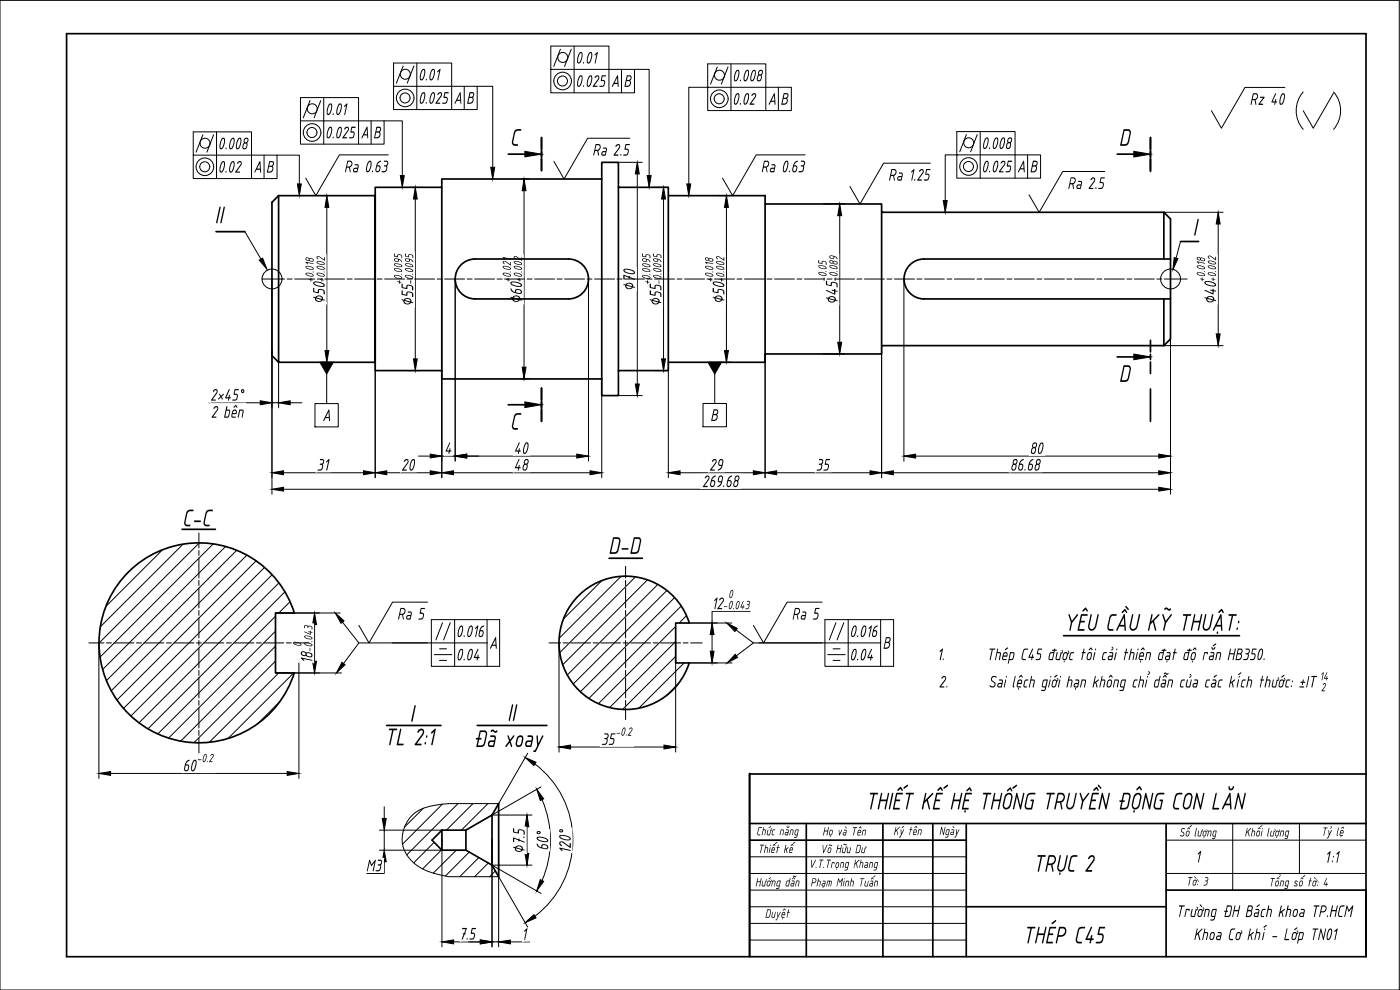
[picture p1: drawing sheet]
<svg xmlns="http://www.w3.org/2000/svg" width="420mm" height="297mm" viewBox="0 0 420 297" stroke-linecap="round" stroke-linejoin="round" font-family="sans-serif">
<defs><g id="words">
<g font-size="7.8">
<text x="153" y="43.8">C</text>
<text x="335.7" y="43.8">D</text>
<text x="64.4" y="67">II</text>
<text x="357.9" y="70.7">I</text>
<text x="335.7" y="114.6">D</text>
<text x="153" y="128.9">C</text>
<text x="54.6" y="157.9">C-C</text>
<text x="182.5" y="166.2">D-D</text>
<text x="319.2" y="189.3">YÊU CẦU KỸ THUẬT:</text>
<text x="122.9" y="216.6">I</text>
<text x="152.2" y="216.3">II</text>
<text x="115.3" y="223.6">TL 2:1</text>
<text x="141.9" y="224.1">Đã xoay</text>
<text x="259.6" y="242.9">THIẾT KẾ HỆ THỐNG TRUYỀN ĐỘNG CON LĂN</text>
<text x="309.9" y="261.6">TRỤC 2</text>
<text x="306.8" y="283.1">THÉP C45</text>
</g>
<g font-size="5.4">
<text x="172.6" y="19.1">0.01</text>
<text x="125.4" y="24.2">0.01</text>
<text x="172.6" y="26.1">0.025</text>
<text x="183.3" y="26.1">A</text>
<text x="187.1" y="26.1">B</text>
<text x="219.7" y="24.4">0.008</text>
<text x="97.5" y="34.5">0.01</text>
<text x="125.4" y="31.1">0.025</text>
<text x="136.1" y="31.1">A</text>
<text x="139.9" y="31.1">B</text>
<text x="219.7" y="31.4">0.02</text>
<text x="230.4" y="31.4">A</text>
<text x="234.1" y="31.4">B</text>
<text x="375" y="31.5">Rz 40</text>
<text x="97.5" y="41.5">0.025</text>
<text x="108.2" y="41.5">A</text>
<text x="111.9" y="41.5">B</text>
<text x="65.3" y="44.8">0.008</text>
<text x="177.7" y="46.7">Ra 2.5</text>
<text x="294.5" y="44.7">0.008</text>
<text x="65.3" y="51.8">0.02</text>
<text x="76" y="51.8">A</text>
<text x="79.8" y="51.8">B</text>
<text x="103.2" y="51.7">Ra 0.63</text>
<text x="228.3" y="51.7">Ra 0.63</text>
<text x="294.5" y="51.7">0.025</text>
<text x="305.2" y="51.7">A</text>
<text x="308.9" y="51.7">B</text>
<text x="266.5" y="54.2">Ra 1.25</text>
<text x="320.3" y="56.7">Ra 2.5</text>
<text x="190.6" y="87.5" transform="rotate(-90 190.6 87.5)">∅70</text>
<text x="97.5" y="91.3" transform="rotate(-90 97.5 91.3)">∅50</text>
<text x="124" y="92.1" transform="rotate(-90 124 92.1)">∅55</text>
<text x="156.7" y="91.3" transform="rotate(-90 156.7 91.3)">∅60</text>
<text x="198.5" y="92.1" transform="rotate(-90 198.5 92.1)">∅55</text>
<text x="217.4" y="91.3" transform="rotate(-90 217.4 91.3)">∅50</text>
<text x="251.4" y="91.5" transform="rotate(-90 251.4 91.5)">∅45</text>
<text x="365" y="91.4" transform="rotate(-90 365 91.4)">∅40</text>
<text x="63" y="120.2">2×45°</text>
<text x="63.2" y="125.3">2 bên</text>
<text x="96.7" y="126.4">A</text>
<text x="213.1" y="126.3">B</text>
<text x="133.3" y="136.2">4</text>
<text x="154.1" y="136.2">40</text>
<text x="308.9" y="136.2">80</text>
<text x="95" y="141.2">31</text>
<text x="120.3" y="141.2">20</text>
<text x="154.1" y="141.2">48</text>
<text x="212.8" y="141.2">29</text>
<text x="244.8" y="141.2">35</text>
<text x="303.1" y="141.2">86.68</text>
<text x="210.6" y="146.2">269.68</text>
<text x="119.1" y="185.9">Ra 5</text>
<text x="213.5" y="182.8">12</text>
<text x="237.6" y="185.9">Ra 5</text>
<text x="136.8" y="191.2">0.016</text>
<text x="254.9" y="191.2">0.016</text>
<text x="146.7" y="194.7">A</text>
<text x="264.8" y="194.7">B</text>
<text x="93.8" y="199.2" transform="rotate(-90 93.8 199.2)">18</text>
<text x="136.8" y="198.1">0.04</text>
<text x="254.9" y="198.1">0.04</text>
<text x="281.1" y="198.1">1.</text>
<text x="296" y="198.1">Thép C45 được tôi cải thiện đạt độ rắn HB350.</text>
<text x="281.6" y="206.3">2.</text>
<text x="296.5" y="206.3">Sai lệch giới hạn không chỉ dẫn của các kích thước: ±IT</text>
<text x="180.3" y="223.5">35</text>
<text x="54.8" y="231.5">60</text>
<text x="157.5" y="256.3" transform="rotate(-90 157.5 256.3)">∅7.5</text>
<text x="164.5" y="255.3" transform="rotate(-90 164.5 255.3)">60°</text>
<text x="171.3" y="256.2" transform="rotate(-90 171.3 256.2)">120°</text>
<text x="109.8" y="261.4">M3</text>
<text x="358.6" y="258.8">1</text>
<text x="397.5" y="258.9">1:1</text>
<text x="352.8" y="275.2">Trường ĐH Bách khoa TP.HCM</text>
<text x="137.7" y="281.9">7.5</text>
<text x="156.4" y="282">1</text>
<text x="358.1" y="282.1">Khoa Cơ khí - Lớp TN01</text>
</g>
<g font-size="4">
<text x="353.8" y="251">Số lượng</text>
<text x="373.5" y="251">Khối lượng</text>
<text x="396.5" y="250.8">Tỷ lệ</text>
<text x="226.6" y="266">Hướng dẫn</text>
<text x="355.9" y="265.7">Tờ: 3</text>
<text x="380.6" y="266">Tổng số tờ: 4</text>
<text x="229.5" y="275.4">Duyệt</text>
</g>
<g font-size="3.9">
<text x="94.1" y="84.8" transform="rotate(-90 94.1 84.8)">+0.018</text>
<text x="97.5" y="84.8" transform="rotate(-90 97.5 84.8)">+0.002</text>
<text x="120.7" y="85.5" transform="rotate(-90 120.7 85.5)">+0.0095</text>
<text x="124" y="85.5" transform="rotate(-90 124 85.5)">-0.0095</text>
<text x="153.3" y="84.8" transform="rotate(-90 153.3 84.8)">+0.021</text>
<text x="156.7" y="84.8" transform="rotate(-90 156.7 84.8)">+0.002</text>
<text x="195.2" y="85.5" transform="rotate(-90 195.2 85.5)">+0.0095</text>
<text x="198.5" y="85.5" transform="rotate(-90 198.5 85.5)">-0.0095</text>
<text x="214.1" y="84.8" transform="rotate(-90 214.1 84.8)">+0.018</text>
<text x="217.4" y="84.8" transform="rotate(-90 217.4 84.8)">+0.002</text>
<text x="248.1" y="84.7" transform="rotate(-90 248.1 84.7)">-0.05</text>
<text x="251.4" y="84.7" transform="rotate(-90 251.4 84.7)">-0.089</text>
<text x="361.7" y="84.7" transform="rotate(-90 361.7 84.7)">+0.018</text>
<text x="365" y="84.7" transform="rotate(-90 365 84.7)">+0.002</text>
<text x="218.5" y="179.5">0</text>
<text x="216.9" y="182.8">-0.043</text>
<text x="90.5" y="194.2" transform="rotate(-90 90.5 194.2)">0</text>
<text x="93.8" y="195.7" transform="rotate(-90 93.8 195.7)">-0.043</text>
<text x="184.7" y="220.8">-0.2</text>
<text x="59" y="228.7">-0.2</text>
<text x="226.9" y="250.6">Chức năng</text>
<text x="246.8" y="250.7">Họ và Tên</text>
<text x="268.1" y="250.6">Ký tên</text>
<text x="281.8" y="250.6">Ngày</text>
<text x="227.4" y="255.9">Thiết kế</text>
<text x="246.2" y="256">Võ Hữu Dư</text>
<text x="242.7" y="260.4">V.T.Trọng Khang</text>
<text x="243.2" y="266">Phạm Minh Tuấn</text>
</g>
<g font-size="3.8">
<text x="396" y="204.1">14</text>
<text x="396.4" y="207.4">2</text>
</g>
</g></defs>
<!-- layer: AM_0 -->
<g fill="none" stroke="#000" stroke-width=".51">
<path d="M20 10.1h390v276.9h-390zM83.6 58.7h29v-2.5h20v-2.5h48v-5h5v7.5h15v2.5h29v50M83.6 58.7v50h29v2.5h20v2.5h48v5h5v-7.5h15v-2.5h29v-2.5h35v-2.5h84.7M83.6 58.7l-2 2v46l2 2M132.6 56.2v55M162.5 41.3v9.8M180.6 53.7v60M185.6 56.2v55M200.6 58.7v50M345.3 41.3v10.2M64.9 69.5h8.6M142.6 77.7h28a6 6 0 0 1 6 6 6 6 0 0 1-6 6h-28"/>
<path d="M142.6 77.7a6 6 0 0 0-6 6 6 6 0 0 0 6 6M229.6 61.2h35v2.5h84.7M264.6 63.7v40M349.3 63.7l2 2v36l-2 2M349.3 63.7v14M351.3 77.7h-74a6 6 0 0 0-6 6 6 6 0 0 0 6 6h74M354.3 72.5h5.4M349.3 89.7v14M112.6 108.7v-50v50M162.5 116.4v10M345.3 116.7v9.7M39 171.2a30 30 0 0 1 49.3 12.7h-5.6v18h5.6a30 30 0 0 1-44.4 16.4 30 30 0 0 1-4.9-47.1z"/>
<path d="M173.1 179.2a20 20 0 0 1 33.8 7.7h-4.1v12h4.1a20 20 0 0 1-29.2 11.3 20 20 0 0 1-4.6-31zM319.2 190.7h52.8M116 217.7h16.3M143.2 217.7h20.9M225 232.2h185M132.6 249.1h7.2l7.9-4.6 1.9-3.4v21.9l-1.9-3.4-7.9-4.5h-7.2zM132.6 249.1l-2.9 3 2.9 3M139.8 249.1v6M147.7 244.5v15.1"/>
</g>
<!-- layer: 0 -->
<g fill="none" stroke="#000" stroke-width=".3">
<path d="M96.6 58.7h1.5M122.6 56.2h3.6M124.6 59.7v48M156.6 53.7h2.2M157.3 57.2v53M185.6 48.7h7.1M191.3 52.2v63M196.4 56.2h4.2M199.1 59.7v48M215.6 58.7h3.9M98.1 62.2v43M218 62.2v43"/>
<path d="M247.1 61.2h6.4M252 64.7v38M349.3 63.7h17.8M365.6 67.2v33M132.6 83.7v59.6M136.6 83.7v54.6M81.6 106v16.4M83.6 108.7v13.7M96.6 108.7h1.5M112.6 111.2v32.1M122.6 111.2h3.6M156.6 113.7h2.2"/>
<path d="M180.6 113.7v29.6M185.6 118.7h7.1M196.4 111.2h4.2M215.6 108.7h3.9M229.6 106.2v37.1M247.1 106.2h6.4M264.6 103.7v39.6M349.3 103.7h17.8M351.3 101.7v41.6M62.7 120.8h15.4M81.6 120.8h2M87.1 120.8h3.5"/>
<path d="M125.6 136.8h3.5M140.1 136.8h3.5M116.1 141.8h13M136.1 141.8h41M233.1 141.8h28M268.1 141.8h79.7M82.7 183.9h13.2M94.4 187.4v11M206.8 198.9h8.4M206.8 186.9h8.4M213.7 190.4v5M225.1 183.4h-11.4v3.5"/>
<path d="M82.7 201.9h13.2"/>
</g>
<g fill="#000" stroke="#000" stroke-width=".3">
<path d="M124.6 56.2l.6 3.5h-1.1zM157.3 53.7l.6 3.5h-1.2zM191.3 48.7l.6 3.5h-1.2zM199.1 56.2l.6 3.5h-1.2zM98.1 58.7l.6 3.5h-1.2zM218 58.7l.6 3.5h-1.2zM252 61.2l.6 3.5h-1.2zM365.6 63.7l.6 3.5h-1.2zM97.5 105.2h1.2l-.6 3.5zM124.1 107.7h1.1l-.6 3.5zM156.7 110.2h1.2l-.6 3.5zM190.7 115.2h1.2l-.6 3.5z"/>
<path d="M198.5 107.7h1.2l-.6 3.5zM217.4 105.2h1.2l-.6 3.5zM251.4 102.7h1.2l-.6 3.5zM365 100.2h1.2l-.6 3.5zM78.1 120.3l3.5 .5-3.5 .6zM83.6 120.8l3.5-.5v1.1zM129.1 136.3l3.5 .5-3.5 .6zM136.6 136.8l3.5-.5v1.1zM112.6 141.8l3.5-.5v1.1zM129.1 141.3l3.5 .5-3.5 .6zM132.6 141.8l3.5-.5v1.1zM177.1 141.3l3.5 .5-3.5 .6z"/>
<path d="M229.6 141.8l3.5-.5v1.1zM261.1 141.3l3.5 .5-3.5 .6zM264.6 141.8l3.5-.5v1.1zM347.8 141.3l3.5 .5-3.5 .6zM94.4 183.9l.6 3.5h-1.2zM93.8 198.4h1.2l-.6 3.5zM213.1 195.4h1.2l-.6 3.5zM213.7 186.9l.6 3.5h-1.2z"/>
</g>
<g fill="#fff" stroke="#fff" stroke-width=".3">
<path d="M91.3 76.4v14.6h6.5zM91.3 76.4h6.5v14.6z"/>
<path d="M117.9 75.7v16h6.5zM117.9 75.7h6.5v16z"/>
<path d="M150.5 76.4v14.6h6.5zM150.5 76.4h6.5v14.6z"/>
<path d="M192.4 75.7v16h6.4zM192.4 75.7h6.4v16z"/>
<path d="M211.2 76.4v14.6h6.5zM211.2 76.4h6.5v14.6z"/>
<path d="M245.2 76.3v14.8h6.5zM245.2 76.3h6.5v14.8z"/>
<path d="M358.8 76.3v14.8h6.5zM358.8 76.3h6.5v14.8z"/>
<path d="M303.2 137.4v4.1l9.5-4.1zM303.2 141.5l9.5-4.1v4.1z"/>
<path d="M63 116.4v4.2l10.7-4.2zM63 120.6l10.7-4.2v4.2z"/>
<path d="M63.2 121.1v4.6l10.3-4.6zM63.2 125.7l10.3-4.6v4.6z"/>
<path d="M87.6 187.2v11.5h6.5zM87.6 187.2h6.5v11.5z"/>
<path d="M214 176.6v6.5l11.5-6.5zM214 183.1l11.5-6.5v6.5z"/>
</g>
<!-- layer: AM_5 -->
<g fill="none" stroke="#000" stroke-width=".3">
<path d="M121 19.8l-2 5.2M124.2 19.8l-2 5.2M168.2 14.8l-2 5.1M171.4 14.8l-2 5.1M90.2 36.3h25.1v7h-25.1v-14h17.4v7M93 30.2l-2 5.1M96.3 30.2l-2 5.1M115.3 36.3h5.4v16.4M118.1 25.9h25.1v7h-25.1v-14h17.5v7M143.2 25.9h4.7v24.3M165.3 20.8h25.1v7h-25.1v-14h17.5v7M190.4 20.8h4.4v31.9"/>
<path d="M215.3 20.1l-2.1 5.2M218.5 20.1l-2 5.2M229.8 26.2v-7h-17.4v14h25.1v-7h-30.8v29M385.6 26.2h-12l-7 12.3-3-5.3M391.1 27.6a8.5 8.5 0 0 0 0 11.2M400.2 28l-6.1 10.5-3-5.3M400.2 27.6a8.5 8.5 0 0 1 0 11.2M58 46.6h25.1v7h-25.1v-14h17.5v7M60.9 40.5l-2.1 5.2M64.1 40.5l-2 5.2M83.1 46.6h6.7v8.6M116.5 46.5h-14.6l-7.1 12.2-3.1-5.2"/>
<path d="M189 41.5h-12.6l-7.1 12.2-3.1-5.2M241.6 46.5h-14.7l-7 12.2-3.1-5.2M279.2 49h-14l-7.1 12.2-3-5.2M290 40.4l-2 5.1M293.3 40.4l-2 5.1M304.6 46.5v-7h-17.5v14h25.2v-7h-28.6v13.7M331.6 51.5h-12.7l-7 12.2-3.1-5.3M64.9 69.5h8.6l4.8 8.3M359.7 72.5h-5.4l-1.3 4.9M98 112.2v8.9M214.5 112.2v8.9M94.5 121.1h7v7h-7z"/>
<path d="M211 121.1h7v6.9h-7zM88.3 183.9h13.8M102.8 186.7l4.9 6.2h20.6M107.7 192.9l-4.6 6.2M117.7 192.9h28.5v7M128.3 180.7h-10.5l-7.1 12.2-3-5.3M129.5 185.9h20.4v14h-20.4zM130.3 196.4h5.3M131.9 194.7h2.1M131.9 198.1h2.1M132.8 186.8l-2 5.2M135.1 186.8l-2 5.2"/>
<path d="M206.8 186.9h12.8M206.8 198.9h12.9M220.9 189l5.2 3.9h20.6M226.1 192.9l-5.1 3.9M227.8 192.9h36.5v7M246.7 180.7h-10.5l-7 12.2-3.1-5.3M247.6 185.9h20.6v14h-20.6zM248.4 196.4h5.3M250 194.7h2.1M250 198.1h2.1M250.9 186.8l-2 5.2M253.2 186.8l-2 5.2"/>
<path d="M88.3 201.9h14.2M158.4 226l-8.8 15.1M160.5 229.2a28.6 28.6 0 0 1 0 45.7M162.4 236.1l-14.7 8.4M162.7 239.9a30.5 30.5 0 0 1 0 24.3M147.7 259.6l14.7 8.5M149.6 263l8.8 15.2"/>
<circle cx="168.9" cy="17.2" r="1.5"/>
<circle cx="93.6" cy="39.8" r="1.5"/>
<circle cx="93.7" cy="39.8" r="2.65"/>
<circle cx="93.7" cy="32.6" r="1.5"/>
<circle cx="121.6" cy="29.4" r="1.5"/>
<circle cx="121.6" cy="29.4" r="2.65"/>
<circle cx="121.6" cy="22.3" r="1.5"/>
<circle cx="168.8" cy="24.3" r="1.5"/>
<circle cx="168.8" cy="24.3" r="2.65"/>
<circle cx="215.8" cy="29.6" r="1.5"/>
<circle cx="215.9" cy="29.6" r="2.65"/>
<circle cx="215.9" cy="22.6" r="1.5"/>
<circle cx="61.4" cy="50" r="1.5"/>
<circle cx="61.5" cy="50" r="2.65"/>
<circle cx="61.5" cy="43" r="1.5"/>
<circle cx="290.6" cy="50" r="1.5"/>
<circle cx="290.7" cy="50" r="2.65"/>
<circle cx="290.7" cy="42.8" r="1.5"/>
</g>
<g fill="#000" stroke="#000" stroke-width=".3">
<path d="M89.2 55.2h1.2l-.6 3.5zM120.1 52.7h1.2l-.6 3.5zM147.3 50.2h1.2l-.6 3.5zM194.2 52.7h1.2l-.6 3.5zM206.1 55.2h1.2l-.6 3.5zM77.8 78l1-.5 1.3 3.3zM283.1 60.2h1.2l-.6 3.5zM352.4 77.3l1.1 .3-1.5 3.2zM96 108.7h4l-2 3.5zM212.5 108.7h4l-2 3.5zM100.6 183.9l2.7 2.4-1 .7zM102.6 198.7l.9 .8-2.5 2.4z"/>
<path d="M218.1 186.9l3.2 1.6-.7 1zM220.6 196.3l.8 1-3.2 1.6zM157.6 227.3l3.3 1.4-.7 1zM161.1 236.8l2.1 2.9-1.1 .5zM157.6 276.8l2.6-2.4 .7 1zM162.1 263.9l1.1 .5-2.1 2.9z"/>
</g>
<!-- layer: AM_4 -->
<g fill="none" stroke="#000" stroke-width=".3">
<path d="M0 .1h419.9v296.9h-419.9zM113.8 249.1h18.8M113.8 255.1h18.8M115.3 242v3.6M115.3 249.1v6M132.6 252.1v32M147.7 252.1v32M147.7 244.5h11.9M147.7 259.6h11.9M149.6 241.1l-16.3 .1a15.7 15.7 0 0 0-9.1 3 9.6 9.6 0 0 0 1.6 15.9 22.8 22.8 0 0 0 8.9 2.9h14.9M149.6 252.1v32M136.1 282.6h8"/>
<path d="M147.7 282.6h1.9M153.2 282.6h5.7"/>
<circle cx="81.6" cy="83.7" r="2.98"/>
<circle cx="351.3" cy="83.7" r="2.98"/>
</g>
<!-- layer: A.Net Dam Co Ban -->
<path d="M225 232.2v54.8" fill="none" stroke="#000" stroke-width=".51"/>
<!-- layer: duong_manh -->
<path d="M225 257.1h65M350 252.1h60M370 247.1v20M390 247.1v15M225 267.1h65M225 272.1h65M225 262.1h65M225 277.1h65M350 262.1h60M225 282.1h65" fill="none" stroke="#000" stroke-width=".3"/>
<!-- layer: duong_dam -->
<path d="M225 232.1v54.9M225 252.1h65M225 247.1h185M242 247.1v39.9M265 247.1v39.9M280 247.1v39.9M290 247.1v39.9M350 247.1v39.9M290 272.1h60M350 267.1h60" fill="none" stroke="#000" stroke-width=".51"/>
<!-- layer: AM_8 -->
<g fill="none" stroke="#000" stroke-width=".3">
<path d="M48.7 165l-16.9 16.9M54.9 163.3l-24.8 24.8M59.8 162.9l-30.1 30.1M64 163.2l-34 34M67.7 164l-36.9 36.9M71 165.1l-39.1 39.1M74.1 166.6l-40.7 40.7M76.8 168.3l-41.7 41.7M79.4 170.3l-42.4 42.3M81.7 172.5l-42.5 42.4M83.7 174.9l-42 42M85.5 177.6l-41.1 41.1"/>
<path d="M180.6 174.2l-11.5 11.5M186.4 173l-18.6 18.5M190.7 173.1l-22.7 22.7M194.3 174l-25.4 25.5M197.4 175.4l-27.2 27.2M200.1 177.2l-28.1 28.1M202.4 179.3l-28.2 28.3M82.7 184.9l-35.4 35.3M82.7 189.4l-32.1 32.1M82.7 193.9l-28.5 28.5M82.7 198.4l-24.5 24.5M87 180.5l-3.3 3.4"/>
<path d="M88.3 183.8l-.1 .1M202.8 188l-23.2 23.1M202.8 192.5l-19.9 19.8M202.8 197l-16 15.9M204.4 181.8l-27.7 27.8M205.3 198.9l-13.6 13.6M206 184.7l-2.2 2.2M83.7 201.9l-20.9 20.8M83.9 210.6l-6.5 6.5M88.1 201.9l-19.7 19.7M203.6 205.1l-3.7 3.7M127 242.5l-5.6 5.6"/>
<path d="M130.3 252.7l-6.1 6.2M132.5 255l-5.7 5.7M132.8 241.3l-12 12M136.9 255.1l-6.9 6.8M137.5 241.1l-15.4 15.4M140.8 255.6l-7.1 7.2M141.9 241.1l-7.9 8M143.7 257.3l-5.7 5.7M146.4 241.1l-7.9 8M146.6 258.9l-4.1 4.1M147.9 244.1l-.7 .7M148.7 261.3l-1.8 1.7"/>
</g>
<!-- layer: AM_0 -->
<g fill="none" stroke="#000" stroke-width=".3">
<path d="M81.6 83.7v64.6M112.6 83.7v59.6M136.6 83.7v54.6M176.6 83.7v54.6M271.3 83.7v54.7M351.3 83.7v64.6M200.6 108.7v34.6M229.6 108.7v34.6M140.1 136.8h33M274.8 136.8h73M85.1 141.8h24M85.1 146.8h262.7"/>
<path d="M204.1 141.8h22M29.7 192.9v40.7M89.7 192.9v40.7M167.8 192.9v32.8M202.8 192.9v32.8M33.2 232.1h53M171.2 224.1h28.1"/>
</g>
<g fill="#000" stroke="#000" stroke-width=".3">
<path d="M136.6 136.8l3.5-.5v1.1zM173.1 136.3l3.5 .5-3.5 .6zM271.3 136.8l3.5-.5v1.1zM347.8 136.3l3.5 .5-3.5 .6zM81.6 141.8l3.5-.5v1.1zM81.6 146.8l3.5-.6v1.1zM109.1 141.3l3.5 .5-3.5 .6zM200.6 141.8l3.5-.5v1.1zM226.1 141.3l3.5 .5-3.5 .6zM347.8 146.2l3.5 .6-3.5 .5zM29.7 232.1l3.5-.6v1.1zM86.2 231.5l3.5 .6-3.5 .5z"/>
<path d="M167.8 224.1l3.4-.6v1.2zM199.3 223.5l3.5 .6-3.5 .6z"/>
</g>
<g fill="#fff" stroke="#fff" stroke-width=".3">
<path d="M54.9 225.8v6l9.6-6zM54.9 231.8l9.6-6v6z"/>
<path d="M180.3 217.9v6l9.9-6zM180.3 223.9l9.9-6v6z"/>
<path d="M210.6 142.3v4.2l11.7-4.2zM210.6 146.5l11.7-4.2v4.2z"/>
</g>
<!-- layer: AM_10 -->
<path d="M157.5 45.4l5 .9-5 .8zM340.3 45.4l5 .9-5 .8zM340.3 106.2l5 .9-5 .8zM157.5 120.6l5 .8-5 .9z" fill="#000" stroke="#000" stroke-width=".3"/>
<path d="M162.5 41.3v3.4M162.5 45.5v1.5M162.5 47.7v3.6M345.3 41.3v3.4M345.3 45.5v1.5M345.3 47.7v3.6M162.5 116.4v3.6M345.3 102.1v3.5M345.3 106.3v1.6M345.3 108.6v3.5M162.5 120.7v1.5M162.5 122.9v3.5" fill="none" stroke="#000" stroke-width=".51"/>
<!-- layer: AM_7 -->
<g fill="none" stroke="#000" stroke-width=".3">
<path d="M78.6 83.7h6.8M86.2 83.7h1.5M88.4 83.7h6M97.5 83.7h5.9M104.2 83.7h1.5M106.4 83.7h6M113.2 83.7h1.5M115.4 83.7h6.1M124.4 83.7h6M131.2 83.7h1.5M133.4 83.7h6M140.2 83.7h1.5"/>
<path d="M142.5 83.7h5.9M149.2 83.7h1.5M158.2 83.7h1.5M160.4 83.7h6.1M167.2 83.7h1.5M169.4 83.7h6M176.2 83.7h1.5M178.4 83.7h6M187.5 83.7h5.9M196.4 83.7h6M203.2 83.7h1.5M205.4 83.7h6.1"/>
<path d="M214.4 83.7h6M221.2 83.7h1.5M223.4 83.7h6M230.2 83.7h1.5M232.5 83.7h5.9M239.2 83.7h1.5M241.4 83.7h6M250.4 83.7h6.1M257.2 83.7h1.5M259.4 83.7h6M266.2 83.7h1.5M268.4 83.7h6"/>
<path d="M275.2 83.7h1.5M277.5 83.7h5.9M284.2 83.7h1.5M286.4 83.7h6M293.2 83.7h1.5M295.4 83.7h6M302.2 83.7h1.5M304.4 83.7h6M311.2 83.7h1.5M313.4 83.7h6M320.2 83.7h1.5M322.5 83.7h5.9"/>
<path d="M329.2 83.7h1.5M331.4 83.7h6M338.2 83.7h1.5M340.4 83.7h6M347.2 83.7h1.5M349.4 83.7h6.9M59.7 159.9v4.5M59.7 165.2v1.5M59.7 167.4v6M59.7 174.1v1.6M59.7 176.4v6M187.7 169.9v3.5"/>
<path d="M187.7 174.1v1.6M187.7 176.4v6M26.7 192.9h4.5M32 192.9h1.4M34.2 192.9h6M40.9 192.9h1.6M43.2 192.9h6M50 192.9h1.4M52.2 192.9h6M58.9 192.9h1.6M59.7 183.2v1.4M59.7 185.4v6"/>
<path d="M59.7 192.2v1.5M59.7 194.4v6M61.2 192.9h6M67.9 192.9h1.5M70.2 192.9h6M76.9 192.9h1.5M79.2 192.9h6M85.9 192.9h1.5M88.2 192.9h4.5M164.8 192.9h3.5M169 192.9h1.5M171.2 192.9h6"/>
<path d="M178 192.9h1.5M180.3 192.9h6M187 192.9h1.5M187.7 183.2v1.4M187.7 185.4v6M187.7 192.2v1.5M187.7 194.4v6M189.3 192.9h5.9M196 192.9h1.5M198.2 192.9h6.1M205 192.9h1.5M207.3 192.9h3.4"/>
<path d="M59.7 201.2v1.5M59.7 203.4v6M59.7 210.2v1.5M59.7 212.4v6M59.7 219.1v1.6M187.7 201.2v1.5M187.7 203.4v6M187.7 210.2v1.5M187.7 212.4v3.5M59.7 221.4v4.5"/>
</g>
<!-- layer: AM_4 -->
<path d="M114.7 245.6h1.2l-.6 3.5zM115.3 255.1l.6 3.5h-1.2zM158.2 244.5l.5 3.6h-1.1zM157.6 256.1h1.1l-.5 3.5zM132.6 282.6l3.5-.6v1.2zM144.1 282l3.6 .6-3.6 .6zM144.1 282.1l3.6 .5-3.6 .6zM149.6 282.6l3.6-.5v1.1z" fill="#000" stroke="#000" stroke-width=".3"/>
<use href="#words"/>
</svg>
